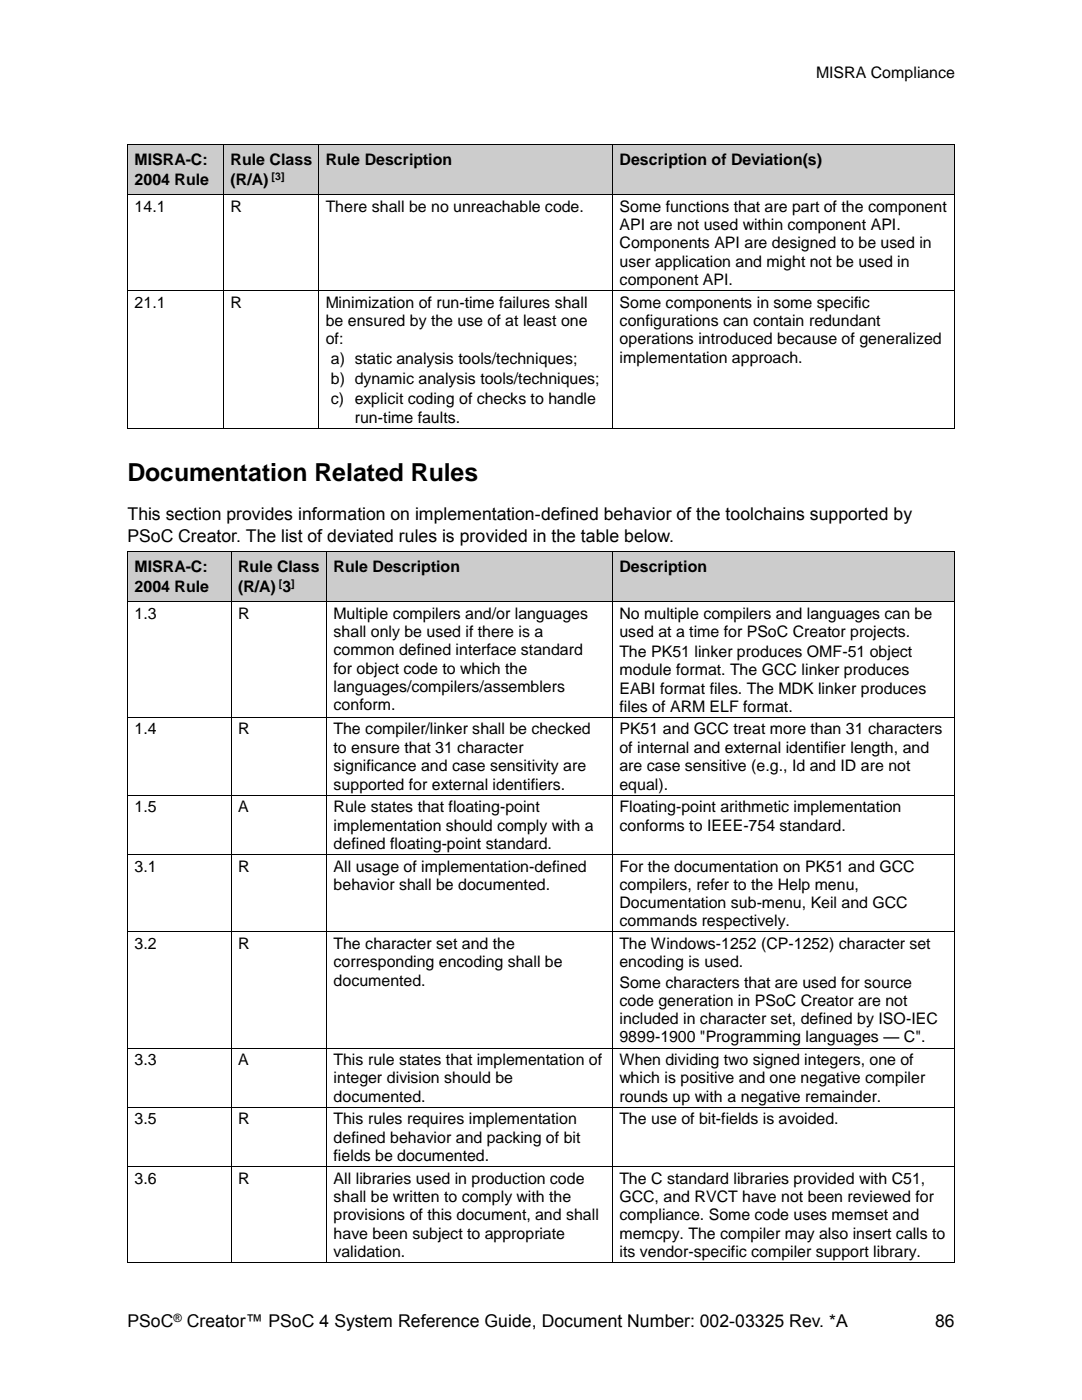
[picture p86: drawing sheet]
<svg xmlns="http://www.w3.org/2000/svg" width="216mm" height="279mm" viewBox="0 0 216 279" stroke-linecap="round" stroke-linejoin="round" font-family="sans-serif">
<defs><g id="words">
<text font-size="5" x="25.4" y="96.1">Documentation Related Rules</text>
<g font-size="3.5">
<text x="25.4" y="103.9">This section provides information on implementation-defined behavior of the toolchains supported by</text>
<text x="25.4" y="108.1">PSoC Creator. The list of deviated rules is provided in the table below.</text>
<text x="25.4" y="264.9">PSoC</text>
<text x="37.3" y="264.9">Creator™ PSoC 4 System Reference Guide, Document Number: 002-03325 Rev. *A</text>
<text x="186.6" y="264.9">86</text>
</g>
<g font-size="3.2">
<text x="162.8" y="15.7">MISRA Compliance</text>
<text x="26.8" y="33">MISRA-C:</text>
<text x="46" y="33">Rule Class</text>
<text x="65" y="33">Rule Description</text>
<text x="123.6" y="33">Description of Deviation(s)</text>
<text x="26.8" y="36.9">2004 Rule</text>
<text x="46" y="36.9">(R/A)</text>
<text x="26.8" y="42.3">14.1</text>
<text x="46" y="42.3">R</text>
<text x="65" y="42.3">There shall be no unreachable code.</text>
<text x="123.6" y="42.3">Some functions that are part of the component</text>
<text x="123.6" y="45.9">API are not used within component API.</text>
<text x="123.6" y="49.5">Components API are designed to be used in</text>
<text x="123.6" y="53.2">user application and might not be used in</text>
<text x="123.6" y="56.9">component API.</text>
<text x="26.8" y="61.4">21.1</text>
<text x="46" y="61.4">R</text>
<text x="65" y="61.4">Minimization of run-time failures shall</text>
<text x="65" y="65">be ensured by the use of at least one</text>
<text x="123.6" y="61.4">Some components in some specific</text>
<text x="123.6" y="65">configurations can contain redundant</text>
<text x="65" y="68.7">of:</text>
<text x="123.6" y="68.7">operations introduced because of generalized</text>
<text x="66" y="72.7">a) static analysis tools/techniques;</text>
<text x="66" y="76.7">b) dynamic analysis tools/techniques;</text>
<text x="123.6" y="72.4">implementation approach.</text>
<text x="66" y="80.7">c) explicit coding of checks to handle</text>
<text x="70.8" y="84.3">run-time faults.</text>
<text x="26.8" y="114.2">MISRA-C:</text>
<text x="26.8" y="118.1">2004 Rule</text>
<text x="47.5" y="114.2">Rule Class</text>
<text x="47.5" y="118.1">(R/A) 3</text>
<text x="66.6" y="114.2">Rule Description</text>
<text x="123.6" y="114.2">Description</text>
<text x="26.8" y="123.5">1.3</text>
<text x="47.5" y="123.5">R</text>
<text x="66.6" y="123.5">Multiple compilers and/or languages</text>
<text x="123.6" y="123.5">No multiple compilers and languages can be</text>
<text x="66.6" y="127.1">shall only be used if there is a</text>
<text x="66.6" y="130.8">common defined interface standard</text>
<text x="123.6" y="127.1">used at a time for PSoC Creator projects.</text>
<text x="123.6" y="131.1">The PK51 linker produces OMF-51 object</text>
<text x="66.6" y="134.4">for object code to which the</text>
<text x="123.6" y="134.8">module format. The GCC linker produces</text>
<text x="66.6" y="138.1">languages/compilers/assemblers</text>
<text x="66.6" y="141.7">conform.</text>
<text x="123.6" y="138.4">EABI format files. The MDK linker produces</text>
<text x="123.6" y="142.1">files of ARM ELF format.</text>
<text x="26.8" y="146.6">1.4</text>
<text x="47.5" y="146.6">R</text>
<text x="66.6" y="146.6">The compiler/linker shall be checked</text>
<text x="123.6" y="146.6">PK51 and GCC treat more than 31 characters</text>
<text x="66.6" y="150.3">to ensure that 31 character</text>
<text x="66.6" y="153.9">significance and case sensitivity are</text>
<text x="123.6" y="150.3">of internal and external identifier length, and</text>
<text x="123.6" y="153.9">are case sensitive (e.g., Id and ID are not</text>
<text x="66.6" y="157.6">supported for external identifiers.</text>
<text x="123.6" y="157.6">equal).</text>
<text x="26.8" y="162.1">1.5</text>
<text x="47.5" y="162.1">A</text>
<text x="66.6" y="162.1">Rule states that floating-point</text>
<text x="66.6" y="165.8">implementation should comply with a</text>
<text x="123.6" y="162.1">Floating-point arithmetic implementation</text>
<text x="123.6" y="165.8">conforms to IEEE-754 standard.</text>
<text x="26.8" y="173.9">3.1</text>
<text x="47.5" y="173.9">R</text>
<text x="66.6" y="169.4">defined floating-point standard.</text>
<text x="66.6" y="173.9">All usage of implementation-defined</text>
<text x="123.6" y="173.9">For the documentation on PK51 and GCC</text>
<text x="66.6" y="177.6">behavior shall be documented.</text>
<text x="123.6" y="177.6">compilers, refer to the Help menu,</text>
<text x="123.6" y="181.3">Documentation sub-menu, Keil and GCC</text>
<text x="123.6" y="184.9">commands respectively.</text>
<text x="26.8" y="189.4">3.2</text>
<text x="47.5" y="189.4">R</text>
<text x="66.6" y="189.4">The character set and the</text>
<text x="123.6" y="189.4">The Windows-1252 (CP-1252) character set</text>
<text x="66.6" y="193.1">corresponding encoding shall be</text>
<text x="66.6" y="196.7">documented.</text>
<text x="123.6" y="193.1">encoding is used.</text>
<text x="123.6" y="197.1">Some characters that are used for source</text>
<text x="123.6" y="200.7">code generation in PSoC Creator are not</text>
<text x="123.6" y="204.4">included in character set, defined by ISO-IEC</text>
<text x="123.6" y="208.1">9899-1900 &quot;Programming languages — C&quot;.</text>
<text x="26.8" y="212.5">3.3</text>
<text x="47.5" y="212.5">A</text>
<text x="66.6" y="212.5">This rule states that implementation of</text>
<text x="123.6" y="212.5">When dividing two signed integers, one of</text>
<text x="66.6" y="216.2">integer division should be</text>
<text x="66.6" y="219.9">documented.</text>
<text x="123.6" y="216.2">which is positive and one negative compiler</text>
<text x="123.6" y="219.9">rounds up with a negative remainder.</text>
<text x="26.8" y="224.4">3.5</text>
<text x="47.5" y="224.4">R</text>
<text x="66.6" y="224.4">This rules requires implementation</text>
<text x="123.6" y="224.4">The use of bit-fields is avoided.</text>
<text x="66.6" y="228">defined behavior and packing of bit</text>
<text x="66.6" y="231.7">fields be documented.</text>
<text x="26.8" y="236.2">3.6</text>
<text x="47.5" y="236.2">R</text>
<text x="66.6" y="236.2">All libraries used in production code</text>
<text x="66.6" y="239.9">shall be written to comply with the</text>
<text x="123.6" y="236.2">The C standard libraries provided with C51,</text>
<text x="123.6" y="239.9">GCC, and RVCT have not been reviewed for</text>
<text x="66.6" y="243.5">provisions of this document, and shall</text>
<text x="123.6" y="243.5">compliance. Some code uses memset and</text>
<text x="66.6" y="247.2">have been subject to appropriate</text>
<text x="66.6" y="250.9">validation.</text>
<text x="123.6" y="247.2">memcpy. The compiler may also insert calls to</text>
<text x="123.6" y="250.9">its vendor-specific compiler support library.</text>
</g>
<text font-size="2.3" x="34.6" y="263.8">®</text>
<g font-size="2.1">
<text x="54.2" y="35.9">[3]</text>
<text x="55.6" y="117.1">[</text>
<text x="58.1" y="117.1">]</text>
</g>
</g></defs>
<g fill="#ccc">
<path d="M25.6 28.9h19v9.8h-19z" fill-rule="evenodd"/>
<path d="M25.6 28.9h19v4.9h-19z" fill-rule="evenodd"/>
<path d="M25.6 33.8h19v4.9h-19z" fill-rule="evenodd"/>
<path d="M44.8 28.9h18.7v9.8h-18.7z" fill-rule="evenodd"/>
<path d="M44.8 28.9h18.7v4.9h-18.7z" fill-rule="evenodd"/>
<path d="M44.8 33.8h18.7v4.9h-18.7z" fill-rule="evenodd"/>
<path d="M63.7 28.9h58.5v9.8h-58.5z" fill-rule="evenodd"/>
<path d="M63.7 28.9h58.5v6h-58.5z" fill-rule="evenodd"/>
<path d="M122.4 28.9h68v9.8h-68z" fill-rule="evenodd"/>
<path d="M122.4 28.9h68v6h-68z" fill-rule="evenodd"/>
</g>
<g fill="#000">
<path d="M25.4 28.7h.2v.2h-.2z" fill-rule="evenodd"/>
<path d="M25.4 28.7h.2v.2h-.2z" fill-rule="evenodd"/>
<path d="M25.4 38.7h.2v.2h-.2z" fill-rule="evenodd"/>
<path d="M44.6 28.7h.2v.2h-.2z" fill-rule="evenodd"/>
<path d="M44.6 38.7h.2v.2h-.2z" fill-rule="evenodd"/>
<path d="M63.5 28.7h.2v.2h-.2z" fill-rule="evenodd"/>
<path d="M63.5 38.7h.2v.2h-.2z" fill-rule="evenodd"/>
<path d="M122.2 28.7h.2v.2h-.2z" fill-rule="evenodd"/>
<path d="M122.2 38.7h.2v.2h-.2z" fill-rule="evenodd"/>
<path d="M190.4 28.7h.1v.2h-.1z" fill-rule="evenodd"/>
<path d="M190.4 28.7h.1v.2h-.1z" fill-rule="evenodd"/>
<path d="M190.4 38.7h.1v.2h-.1z" fill-rule="evenodd"/>
<path d="M25.4 57.9h.2v.1h-.2z" fill-rule="evenodd"/>
<path d="M44.6 57.9h.2v.1h-.2z" fill-rule="evenodd"/>
<path d="M63.5 57.9h.2v.1h-.2z" fill-rule="evenodd"/>
<path d="M122.2 57.9h.2v.1h-.2z" fill-rule="evenodd"/>
<path d="M190.4 57.9h.1v.1h-.1z" fill-rule="evenodd"/>
<path d="M25.4 85.4h.2v.2h-.2z" fill-rule="evenodd"/>
<path d="M25.4 85.4h.2v.2h-.2z" fill-rule="evenodd"/>
<path d="M44.6 85.4h.2v.2h-.2z" fill-rule="evenodd"/>
<path d="M63.5 85.4h.2v.2h-.2z" fill-rule="evenodd"/>
<path d="M122.2 85.4h.2v.2h-.2z" fill-rule="evenodd"/>
<path d="M190.4 85.4h.1v.2h-.1z" fill-rule="evenodd"/>
<path d="M190.4 85.4h.1v.2h-.1z" fill-rule="evenodd"/>
</g>
<g fill="none" stroke="#000" stroke-width=".2">
<path d="M25.5 28.9v9.8M25.5 38.9v19M25.6 28.8h19M25.6 38.8h19M44.7 28.9v9.8M44.7 38.9v19M44.8 28.8h18.7M44.8 38.8h18.7M63.6 28.9v9.8M63.6 38.9v19M63.7 28.8h58.5M63.7 38.8h58.5"/>
<path d="M122.3 28.9v9.8M122.3 38.9v19M122.4 28.8h68M122.4 38.8h68M190.5 28.9v9.8M190.5 38.9v19M25.5 58v27.4M25.6 58h19M44.7 58v27.4M44.8 58h18.7M63.6 58v27.4M63.7 58h58.5"/>
<path d="M122.3 58v27.4M122.4 58h68M190.5 58v27.4M25.6 85.5h19M44.8 85.5h18.7M63.7 85.5h58.5M122.4 85.5h68"/>
</g>
<g fill="#ccc">
<path d="M25.6 110.1h20.5v9.9h-20.5z" fill-rule="evenodd"/>
<path d="M25.6 110.1h20.5v4.9h-20.5z" fill-rule="evenodd"/>
<path d="M25.6 115h20.5v5h-20.5z" fill-rule="evenodd"/>
<path d="M46.2 110.1h18.9v9.9h-18.9z" fill-rule="evenodd"/>
<path d="M46.2 110.1h18.9v4.9h-18.9z" fill-rule="evenodd"/>
<path d="M46.2 115h18.9v5h-18.9z" fill-rule="evenodd"/>
<path d="M65.3 110.1h56.9v9.9h-56.9z" fill-rule="evenodd"/>
<path d="M65.3 110.1h56.9v6h-56.9z" fill-rule="evenodd"/>
<path d="M122.3 110.1h68.1v9.9h-68.1z" fill-rule="evenodd"/>
<path d="M122.3 110.1h68.1v6h-68.1z" fill-rule="evenodd"/>
</g>
<g fill="#000">
<path d="M25.4 109.9h.2v.2h-.2z" fill-rule="evenodd"/>
<path d="M25.4 109.9h.2v.2h-.2z" fill-rule="evenodd"/>
<path d="M46.1 109.9h.1v.2h-.1z" fill-rule="evenodd"/>
<path d="M65.1 109.9h.2v.2h-.2z" fill-rule="evenodd"/>
<path d="M122.2 109.9h.1v.2h-.1z" fill-rule="evenodd"/>
<path d="M190.4 109.9h.1v.2h-.1z" fill-rule="evenodd"/>
<path d="M190.4 109.9h.1v.2h-.1z" fill-rule="evenodd"/>
<path d="M25.4 120h.2v.2h-.2z" fill-rule="evenodd"/>
<path d="M46.1 120h.1v.2h-.1z" fill-rule="evenodd"/>
<path d="M65.1 120h.2v.2h-.2z" fill-rule="evenodd"/>
<path d="M122.2 120h.1v.2h-.1z" fill-rule="evenodd"/>
<path d="M190.4 120h.1v.2h-.1z" fill-rule="evenodd"/>
<path d="M25.4 143.1h.2v.2h-.2z" fill-rule="evenodd"/>
<path d="M25.4 158.6h.2v.2h-.2z" fill-rule="evenodd"/>
<path d="M46.1 143.1h.1v.2h-.1z" fill-rule="evenodd"/>
<path d="M46.1 158.6h.1v.2h-.1z" fill-rule="evenodd"/>
<path d="M65.1 143.1h.2v.2h-.2z" fill-rule="evenodd"/>
<path d="M65.1 158.6h.2v.2h-.2z" fill-rule="evenodd"/>
<path d="M122.2 143.1h.1v.2h-.1z" fill-rule="evenodd"/>
<path d="M122.2 158.6h.1v.2h-.1z" fill-rule="evenodd"/>
<path d="M190.4 143.1h.1v.2h-.1z" fill-rule="evenodd"/>
<path d="M190.4 158.6h.1v.2h-.1z" fill-rule="evenodd"/>
<path d="M25.4 170.5h.2v.1h-.2z" fill-rule="evenodd"/>
<path d="M46.1 170.5h.1v.1h-.1z" fill-rule="evenodd"/>
<path d="M65.1 170.5h.2v.1h-.2z" fill-rule="evenodd"/>
<path d="M122.2 170.5h.1v.1h-.1z" fill-rule="evenodd"/>
<path d="M190.4 170.5h.1v.1h-.1z" fill-rule="evenodd"/>
<path d="M25.4 185.9h.2v.2h-.2z" fill-rule="evenodd"/>
<path d="M46.1 185.9h.1v.2h-.1z" fill-rule="evenodd"/>
<path d="M65.1 185.9h.2v.2h-.2z" fill-rule="evenodd"/>
<path d="M122.2 185.9h.1v.2h-.1z" fill-rule="evenodd"/>
<path d="M190.4 185.9h.1v.2h-.1z" fill-rule="evenodd"/>
<path d="M25.4 209.1h.2v.1h-.2z" fill-rule="evenodd"/>
<path d="M46.1 209.1h.1v.1h-.1z" fill-rule="evenodd"/>
<path d="M65.1 209.1h.2v.1h-.2z" fill-rule="evenodd"/>
<path d="M122.2 209.1h.1v.1h-.1z" fill-rule="evenodd"/>
<path d="M190.4 209.1h.1v.1h-.1z" fill-rule="evenodd"/>
<path d="M25.4 220.9h.2v.2h-.2z" fill-rule="evenodd"/>
<path d="M25.4 232.7h.2v.2h-.2z" fill-rule="evenodd"/>
<path d="M46.1 220.9h.1v.2h-.1z" fill-rule="evenodd"/>
<path d="M46.1 232.7h.1v.2h-.1z" fill-rule="evenodd"/>
<path d="M65.1 220.9h.2v.2h-.2z" fill-rule="evenodd"/>
<path d="M65.1 232.7h.2v.2h-.2z" fill-rule="evenodd"/>
<path d="M122.2 220.9h.1v.2h-.1z" fill-rule="evenodd"/>
<path d="M122.2 232.7h.1v.2h-.1z" fill-rule="evenodd"/>
<path d="M190.4 220.9h.1v.2h-.1z" fill-rule="evenodd"/>
<path d="M190.4 232.7h.1v.2h-.1z" fill-rule="evenodd"/>
<path d="M25.4 251.9h.2v.1h-.2z" fill-rule="evenodd"/>
<path d="M25.4 251.9h.2v.1h-.2z" fill-rule="evenodd"/>
<path d="M46.1 251.9h.1v.1h-.1z" fill-rule="evenodd"/>
<path d="M65.1 251.9h.2v.1h-.2z" fill-rule="evenodd"/>
<path d="M122.2 251.9h.1v.1h-.1z" fill-rule="evenodd"/>
<path d="M190.4 251.9h.1v.1h-.1z" fill-rule="evenodd"/>
<path d="M190.4 251.9h.1v.1h-.1z" fill-rule="evenodd"/>
</g>
<g fill="none" stroke="#000" stroke-width=".2">
<path d="M25.5 110.1v9.9M25.6 110h20.5M46.2 110.1v9.9M46.2 110h18.9M65.2 110.1v9.9M65.3 110h56.9M122.2 110.1v9.9M122.3 110h68.1M190.5 110.1v9.9M25.5 120.2v22.9M25.6 120.1h20.5M46.2 120.2v22.9"/>
<path d="M46.2 120.1h18.9M65.2 120.2v22.9M65.3 120.1h56.9M122.2 120.2v22.9M122.3 120.1h68.1M190.5 120.2v22.9M25.5 143.3v15.3M25.5 158.8v11.7M25.6 143.2h20.5M25.6 158.7h20.5M46.2 143.3v15.3M46.2 158.8v11.7"/>
<path d="M46.2 143.2h18.9M46.2 158.7h18.9M65.2 143.3v15.3M65.2 158.8v11.7M65.3 143.2h56.9M65.3 158.7h56.9M122.2 143.3v15.3M122.2 158.8v11.7M122.3 143.2h68.1M122.3 158.7h68.1M190.5 143.3v15.3M190.5 158.8v11.7"/>
<path d="M25.5 170.6v15.3M25.6 170.5h20.5M46.2 170.6v15.3M46.2 170.5h18.9M65.2 170.6v15.3M65.3 170.5h56.9M122.2 170.6v15.3M122.3 170.5h68.1M190.5 170.6v15.3M25.5 186.1v23M25.6 186h20.5M46.2 186.1v23"/>
<path d="M46.2 186h18.9M65.2 186.1v23M65.3 186h56.9M122.2 186.1v23M122.3 186h68.1M190.5 186.1v23M25.5 209.2v11.7M25.6 209.2h20.5M46.2 209.2v11.7M46.2 209.2h18.9M65.2 209.2v11.7M65.3 209.2h56.9"/>
<path d="M122.2 209.2v11.7M122.3 209.2h68.1M190.5 209.2v11.7M25.5 221.1v11.6M25.5 232.9v19M25.6 221h20.5M25.6 232.8h20.5M46.2 221.1v11.6M46.2 232.9v19M46.2 221h18.9M46.2 232.8h18.9M65.2 221.1v11.6"/>
<path d="M65.2 232.9v19M65.3 221h56.9M65.3 232.8h56.9M122.2 221.1v11.6M122.2 232.9v19M122.3 221h68.1M122.3 232.8h68.1M190.5 221.1v11.6M190.5 232.9v19M25.6 252h20.5M46.2 252h18.9M65.3 252h56.9"/>
<path d="M122.3 252h68.1"/>
</g>
<use href="#words"/>
</svg>
